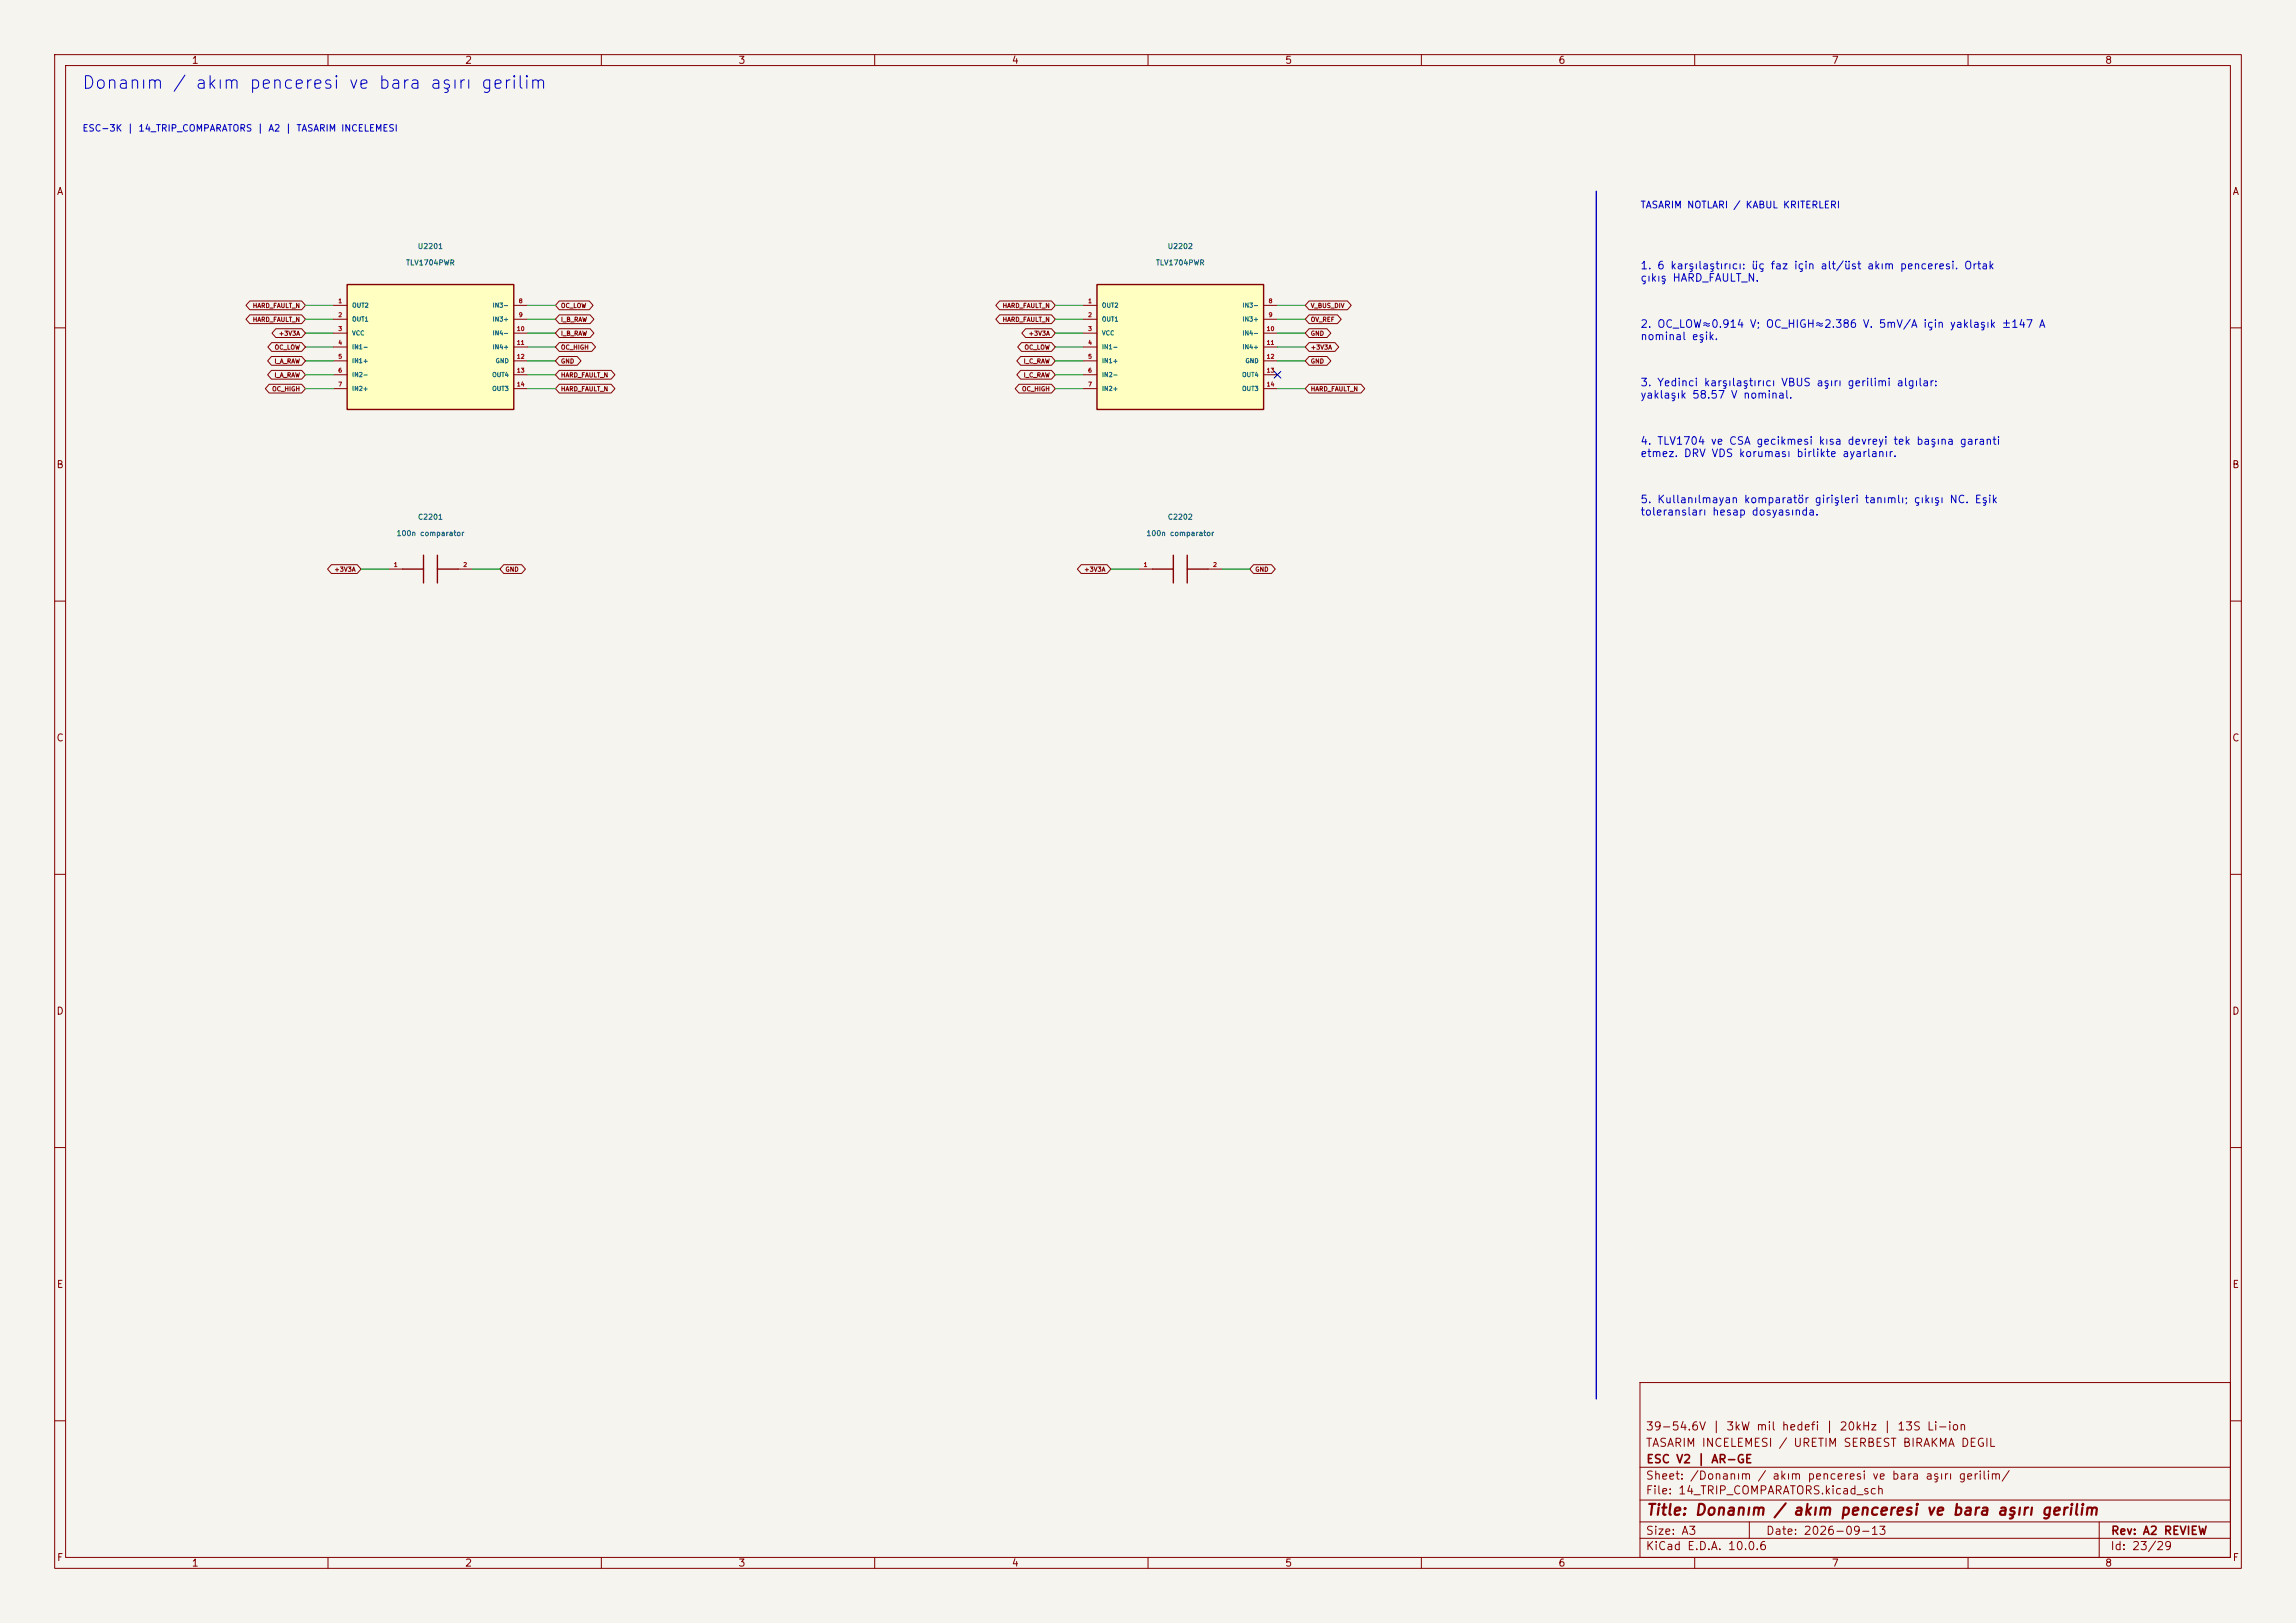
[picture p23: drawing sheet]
<svg xmlns="http://www.w3.org/2000/svg" width="420mm" height="297mm" viewBox="0 0 420 297" stroke-linecap="round" stroke-linejoin="round" font-family="sans-serif">
<defs><g id="words">
<text font-size="2.3" fill="#0000c2" x="14.9" y="16.8">Donanım / akım penceresi ve bara aşırı gerilim</text>
<text font-size="2" fill="#840000" x="301" y="277.8">Title: Donanım / akım penceresi ve bara aşırı gerilim</text>
<g font-size="1.5" fill="#840000">
<text x="300.9" y="262.1">39-54.6V | 3kW mil hedefi | 20kHz | 13S Li-ion</text>
<text x="300.9" y="265.1">TASARIM INCELEMESI / URETIM SERBEST BIRAKMA DEGIL</text>
<text x="301" y="268.1">ESC V2 | AR-GE</text>
<text x="300.9" y="273.8">File: 14_TRIP_COMPARATORS.kicad_sch</text>
<text x="300.9" y="271.1">Sheet: /Donanım / akım penceresi ve bara aşırı gerilim/</text>
<text x="300.9" y="281.2">Size: A3</text>
<text x="322.9" y="281.2">Date: 2026-09-13</text>
<text x="386" y="281.2">Rev: A2 REVIEW</text>
<text x="300.9" y="284">KiCad E.D.A. 10.0.6</text>
<text x="385.9" y="284">Id: 23/29</text>
</g>
<g font-size="1.4" fill="#0000c2">
<text x="300" y="49.6">1. 6 karşılaştırıcı: üç faz için alt/üst akım penceresi. Ortak</text>
<text x="300" y="51.9">çıkış HARD_FAULT_N.</text>
<text x="300" y="60.3">2. OC_LOW≈0.914 V; OC_HIGH≈2.386 V. 5mV/A için yaklaşık ±147 A</text>
<text x="300" y="62.6">nominal eşik.</text>
<text x="300" y="71">3. Yedinci karşılaştırıcı VBUS aşırı gerilimi algılar:</text>
<text x="300" y="73.3">yaklaşık 58.57 V nominal.</text>
<text x="300" y="81.7">4. TLV1704 ve CSA gecikmesi kısa devreyi tek başına garanti</text>
<text x="300" y="84">etmez. DRV VDS koruması birlikte ayarlanır.</text>
<text x="300" y="92.4">5. Kullanılmayan komparatör girişleri tanımlı; çıkışı NC. Eşik</text>
<text x="300" y="94.7">toleransları hesap dosyasında.</text>
</g>
<g font-size="1.3" fill="#840000">
<text x="35" y="12">1</text>
<text x="85" y="12">2</text>
<text x="135" y="12">3</text>
<text x="185" y="12">4</text>
<text x="235" y="12">5</text>
<text x="285" y="12">6</text>
<text x="335" y="12">7</text>
<text x="385" y="12">8</text>
<text x="10.3" y="36">A</text>
<text x="408.3" y="36">A</text>
<text x="10.2" y="86">B</text>
<text x="408.2" y="86">B</text>
<text x="10.2" y="136">C</text>
<text x="408.2" y="136">C</text>
<text x="10.2" y="186">D</text>
<text x="408.2" y="186">D</text>
<text x="10.3" y="236">E</text>
<text x="408.3" y="236">E</text>
<text x="10.3" y="286">F</text>
<text x="35" y="287">1</text>
<text x="85" y="287">2</text>
<text x="135" y="287">3</text>
<text x="185" y="287">4</text>
<text x="235" y="287">5</text>
<text x="285" y="287">6</text>
<text x="335" y="287">7</text>
<text x="385" y="287">8</text>
<text x="408.3" y="286">F</text>
</g>
<text font-size="1.3" fill="#0000c2" x="300" y="38.4">TASARIM NOTLARI / KABUL KRITERLERI</text>
<text font-size="1.2" fill="#0000c2" x="15" y="24.4">ESC-3K | 14_TRIP_COMPARATORS | A2 | TASARIM INCELEMESI</text>
<g font-size="1" fill="#006464">
<text x="76.3" y="45.8">U2201</text>
<text x="213.5" y="45.8">U2202</text>
<text x="74.2" y="48.8">TLV1704PWR</text>
<text x="211.3" y="48.8">TLV1704PWR</text>
<text x="76.4" y="95.3">C2201</text>
<text x="213.5" y="95.3">C2202</text>
<text x="72.4" y="98.3">100n comparator</text>
<text x="209.6" y="98.3">100n comparator</text>
</g>
<g font-size=".8" fill="#840000">
<text x="46.2" y="59.1">HARD_FAULT_N</text>
<text x="46.2" y="56.5">HARD_FAULT_N</text>
<text x="102.5" y="56.5">OC_LOW</text>
<text x="102.5" y="59.1">I_B_RAW</text>
<text x="183.3" y="56.5">HARD_FAULT_N</text>
<text x="183.3" y="59.1">HARD_FAULT_N</text>
<text x="239.7" y="56.5">V_BUS_DIV</text>
<text x="239.7" y="59.1">OV_REF</text>
<text x="50.2" y="64.2">OC_LOW</text>
<text x="50.9" y="61.6">+3V3A</text>
<text x="102.5" y="61.6">I_B_RAW</text>
<text x="102.5" y="64.2">OC_HIGH</text>
<text x="187.3" y="64.2">OC_LOW</text>
<text x="188.1" y="61.6">+3V3A</text>
<text x="239.7" y="64.2">+3V3A</text>
<text x="239.7" y="61.6">GND</text>
<text x="49.7" y="71.8">OC_HIGH</text>
<text x="50.1" y="69.2">I_A_RAW</text>
<text x="50.1" y="66.7">I_A_RAW</text>
<text x="102.5" y="71.8">HARD_FAULT_N</text>
<text x="102.5" y="66.7">GND</text>
<text x="102.5" y="69.2">HARD_FAULT_N</text>
<text x="186.9" y="71.8">OC_HIGH</text>
<text x="187.2" y="66.7">I_C_RAW</text>
<text x="187.2" y="69.2">I_C_RAW</text>
<text x="239.7" y="66.7">GND</text>
<text x="239.7" y="71.8">HARD_FAULT_N</text>
<text x="61.1" y="104.8">+3V3A</text>
<text x="92.4" y="104.8">GND</text>
<text x="198.2" y="104.8">+3V3A</text>
<text x="229.5" y="104.8">GND</text>
</g>
<g font-size=".8" fill="#a90000">
<text x="61.8" y="55.7">1</text>
<text x="61.8" y="58.2">2</text>
<text x="94.8" y="55.7">8</text>
<text x="94.8" y="58.2">9</text>
<text x="199" y="55.7">1</text>
<text x="199" y="58.2">2</text>
<text x="232" y="55.7">8</text>
<text x="232" y="58.2">9</text>
<text x="61.8" y="60.7">3</text>
<text x="61.8" y="63.3">4</text>
<text x="61.8" y="65.8">5</text>
<text x="94.5" y="60.7">10</text>
<text x="94.5" y="63.3">11</text>
<text x="94.5" y="65.8">12</text>
<text x="199" y="60.7">3</text>
<text x="199" y="63.3">4</text>
<text x="199" y="65.8">5</text>
<text x="231.6" y="60.7">10</text>
<text x="231.6" y="63.3">11</text>
<text x="231.6" y="65.8">12</text>
<text x="61.8" y="68.4">6</text>
<text x="61.8" y="70.9">7</text>
<text x="94.5" y="68.4">13</text>
<text x="94.5" y="70.9">14</text>
<text x="199" y="68.4">6</text>
<text x="199" y="70.9">7</text>
<text x="231.6" y="68.4">13</text>
<text x="231.6" y="70.9">14</text>
<text x="72" y="103.9">1</text>
<text x="84.7" y="103.9">2</text>
<text x="209.1" y="103.9">1</text>
<text x="221.8" y="103.9">2</text>
</g>
<g font-size=".8" fill="#006464">
<text x="64.3" y="56.5">OUT2</text>
<text x="64.3" y="59">OUT1</text>
<text x="90" y="56.5">IN3-</text>
<text x="90" y="59">IN3+</text>
<text x="201.5" y="56.5">OUT2</text>
<text x="201.5" y="59">OUT1</text>
<text x="227.2" y="56.5">IN3-</text>
<text x="227.2" y="59">IN3+</text>
<text x="64.3" y="61.6">VCC</text>
<text x="64.3" y="64.1">IN1-</text>
<text x="90" y="61.6">IN4-</text>
<text x="90" y="64.1">IN4+</text>
<text x="201.5" y="61.6">VCC</text>
<text x="201.5" y="64.1">IN1-</text>
<text x="227.2" y="61.6">IN4-</text>
<text x="227.2" y="64.1">IN4+</text>
<text x="64.3" y="66.6">IN1+</text>
<text x="64.3" y="69.2">IN2-</text>
<text x="64.3" y="71.7">IN2+</text>
<text x="90" y="69.2">OUT4</text>
<text x="90" y="71.7">OUT3</text>
<text x="90.6" y="66.6">GND</text>
<text x="201.5" y="66.6">IN1+</text>
<text x="201.5" y="69.2">IN2-</text>
<text x="201.5" y="71.7">IN2+</text>
<text x="227.1" y="69.2">OUT4</text>
<text x="227.1" y="71.7">OUT3</text>
<text x="227.7" y="66.6">GND</text>
</g>
</g></defs>
<path d="M0 0h420v297h-420z" fill="#f5f4ef" stroke="#f5f4ef" stroke-width=".18"/>
<g fill="none" stroke="#840000" stroke-width=".18">
<path d="M10 10h400v277h-400zM12 12h396v273h-396zM60 10v2M110 10v2M160 10v2M210 10v2M260 10v2M310 10v2M360 10v2M10 60h2M408 60h2M10 110h2"/>
<path d="M408 110h2M10 160h2M408 160h2M10 210h2M408 210h2M300 253h108v32h-108zM10 260h2M300 278.5h108M300 274.5h108M300 268.5h108M320 278.5v3M384 278.5v6.5"/>
<path d="M408 260h2M60 285v2M110 285v2M160 285v2M210 285v2M260 285v2M300 281.5h108M310 285v2M360 285v2"/>
</g>
<path d="M63.5 52.1h30.5v22.8h-30.5z" fill="#ffffc2"/>
<path d="M63.5 52.1h30.5v22.8h-30.5z" fill="none" stroke="#840000" stroke-width=".25"/>
<g fill="none" stroke="#840000" stroke-width=".18">
<path d="M61 55.9h2.5M61 58.4h2.5M94 55.9h2.5M94 58.4h2.5M61 61h2.5M61 63.5h2.5M61 66h2.5M61 68.6h2.5M61 71.1h2.5M94 61h2.5M94 63.5h2.5M94 66h2.5"/>
<path d="M94 68.6h2.5M94 71.1h2.5"/>
</g>
<path d="M200.7 52.1h30.4v22.8h-30.4z" fill="#ffffc2"/>
<path d="M200.7 52.1h30.4v22.8h-30.4zM73.7 104.1h3.8M77.5 101.6v5.1M80 104.1h3.8M80 101.6v5.1M210.8 104.1h3.8M214.6 101.6v5.1M217.2 104.1h3.8M217.2 101.6v5.1" fill="none" stroke="#840000" stroke-width=".25"/>
<g fill="none" stroke="#840000" stroke-width=".18">
<path d="M45.7 57.6h9.5l.7 .8-.7 .8h-9.5l-.7-.8zM45.7 55.1h9.5l.7 .8-.7 .8h-9.5l-.7-.8zM102.3 55.1h5.5l.7 .8-.7 .8h-5.5l-.7-.8zM102.3 57.6h5.6l.7 .8-.7 .8h-5.6l-.7-.8zM182.9 55.1h9.4l.7 .8-.7 .8h-9.4l-.7-.8zM182.9 57.6h9.4l.7 .8-.7 .8h-9.4l-.7-.8zM198.1 55.9h2.6M198.1 58.4h2.6M231.1 55.9h2.6M231.1 58.4h2.6M239.5 55.1h7l.7 .8-.7 .8h-7l-.7-.8zM239.5 57.6h5.1l.7 .8-.7 .8h-5.1l-.7-.8z"/>
<path d="M49.2 70.3h6l.7 .8-.7 .8h-6l-.7-.8zM49.7 67.8h5.5l.7 .8-.7 .8h-5.5l-.7-.8zM49.7 65.2h5.5l.7 .8-.7 .8h-5.5l-.7-.8zM49.7 62.7h5.5l.7 .8-.7 .8h-5.5l-.7-.8zM50.5 60.2h4.7l.7 .8-.7 .8h-4.7l-.7-.8zM102.3 70.3h9.5l.7 .8-.7 .8h-9.5l-.7-.8zM102.3 60.2h5.6l.7 .8-.7 .8h-5.6l-.7-.8zM102.3 62.7h5.9l.7 .8-.7 .8h-5.9l-.7-.8zM102.3 65.2h3.3l.7 .8-.7 .8h-3.3l-.7-.8zM102.3 67.8h9.5l.7 .8-.7 .8h-9.5l-.7-.8zM186.4 70.3h5.9l.7 .8-.7 .8h-5.9l-.7-.8zM186.7 65.2h5.6l.7 .8-.7 .8h-5.6l-.7-.8z"/>
<path d="M186.7 67.8h5.6l.7 .8-.7 .8h-5.6l-.7-.8zM186.9 62.7h5.4l.7 .8-.7 .8h-5.4l-.7-.8zM187.6 60.2h4.7l.7 .8-.7 .8h-4.7l-.7-.8zM198.1 61h2.6M198.1 63.5h2.6M198.1 66h2.6M198.1 68.6h2.6M198.1 71.1h2.6M231.1 61h2.6M231.1 63.5h2.6M231.1 66h2.6M231.1 68.6h2.6"/>
<path d="M231.1 71.1h2.6M239.5 62.7h4.7l.7 .8-.7 .8h-4.7l-.7-.8zM239.5 60.2h3.2l.7 .8-.7 .8h-3.2l-.7-.8zM239.5 65.2h3.2l.7 .8-.7 .8h-3.2l-.7-.8zM239.5 70.3h9.4l.7 .8-.7 .8h-9.4l-.7-.8zM60.6 103.3h4.7l.7 .8-.7 .8h-4.7l-.7-.8zM71.1 104.1h2.6M83.8 104.1h2.6M92.1 103.3h3.3l.7 .8-.7 .8h-3.3l-.7-.8zM197.8 103.3h4.7l.7 .8-.7 .8h-4.7l-.7-.8zM208.3 104.1h2.5M221 104.1h2.5"/>
<path d="M229.3 103.3h3.3l.7 .8-.7 .8h-3.3l-.7-.8z"/>
</g>
<path d="M292 35v221" fill="none" stroke="#0000c2" stroke-width=".25"/>
<g fill="none" stroke="#009600" stroke-width=".18">
<path d="M55.9 55.9h5.1M55.9 58.4h5.1M96.5 55.9h5.1M96.5 58.4h5.1M193 55.9h5.1M193 58.4h5.1M233.7 55.9h5.1M233.7 58.4h5.1M55.9 61h5.1M55.9 71.1h5.1M55.9 66h5.1M55.9 68.6h5.1"/>
<path d="M55.9 63.5h5.1M96.5 61h5.1M96.5 71.1h5.1M96.5 66h5.1M96.5 68.6h5.1M96.5 63.5h5.1M193 61h5.1M193 71.1h5.1M193 66h5.1M193 68.6h5.1M193 63.5h5.1M233.7 61h5.1"/>
<path d="M233.7 71.1h5.1M233.7 66h5.1M233.7 63.5h5.1M66 104.1h5.1M86.4 104.1h5M203.2 104.1h5.1M223.5 104.1h5.1"/>
</g>
<path d="M233.1 68l1.2 1.2M234.3 68l-1.2 1.2" fill="none" stroke="#000084" stroke-width=".18"/>
<use href="#words"/>
</svg>
